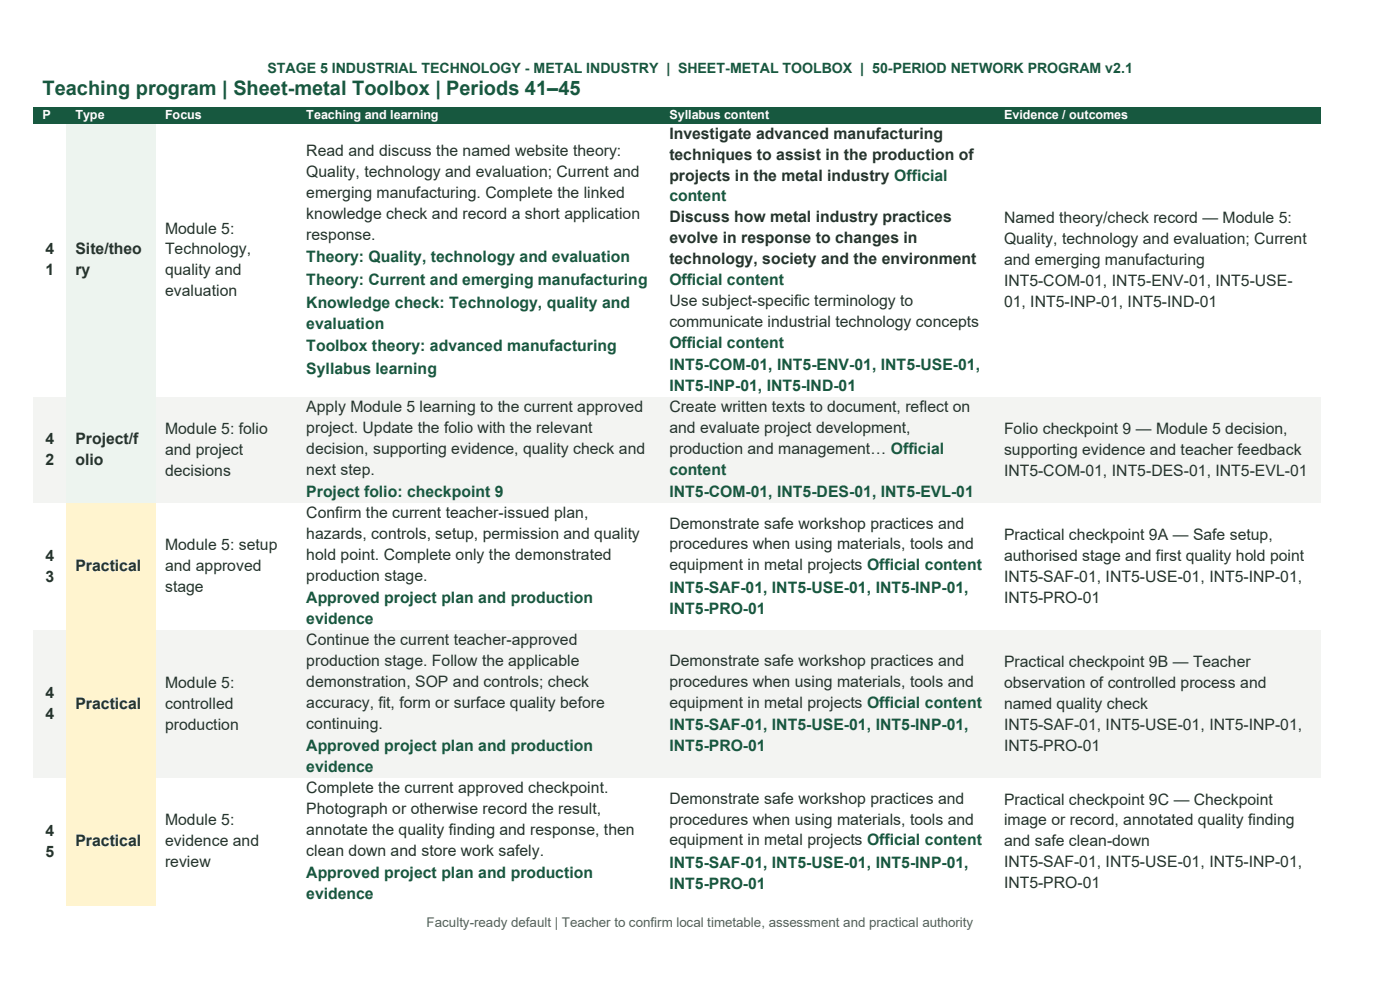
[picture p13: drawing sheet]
<svg xmlns="http://www.w3.org/2000/svg" width="297mm" height="210mm" viewBox="0 0 297 210" stroke-linecap="round" stroke-linejoin="round" font-family="sans-serif">
<defs><g id="words">
<text font-size="4.2" fill="#17583f" x="9" y="20.1">Teaching program | Sheet-metal Toolbox | Periods 41–45</text>
<g font-size="3.3" fill="#25342d">
<text x="142" y="29.4">Investigate advanced manufacturing</text>
<text x="65" y="33.2">Read and discuss the named website theory:</text>
<text x="142" y="33.9">techniques to assist in the production of</text>
<text x="65" y="37.6">Quality, technology and evaluation; Current and</text>
<text x="142" y="38.3">projects in the metal industry Official</text>
<text x="65" y="42">emerging manufacturing. Complete the linked</text>
<text x="65" y="46.4">knowledge check and record a short application</text>
<text x="142" y="47.2">Discuss how metal industry practices</text>
<text x="213" y="47.3">Named theory/check record — Module 5:</text>
<text x="9.7" y="54">4</text>
<text x="16" y="54">Site/theo</text>
<text x="35" y="49.6">Module 5:</text>
<text x="35" y="54">Technology,</text>
<text x="65" y="50.9">response.</text>
<text x="142" y="51.6">evolve in response to changes in</text>
<text x="213" y="51.8">Quality, technology and evaluation; Current</text>
<text x="9.7" y="58.4">1</text>
<text x="16" y="58.4">ry</text>
<text x="35" y="58.4">quality and</text>
<text x="142" y="56">technology, society and the environment</text>
<text x="213" y="56.2">and emerging manufacturing</text>
<text x="35" y="62.9">evaluation</text>
<text x="142" y="64.9">Use subject-specific terminology to</text>
<text x="213" y="60.6">INT5-COM-01, INT5-ENV-01, INT5-USE-</text>
<text x="213" y="65.1">01, INT5-INP-01, INT5-IND-01</text>
<text x="142" y="69.4">communicate industrial technology concepts</text>
<text x="65" y="87.4">Apply Module 5 learning to the current approved</text>
<text x="142" y="87.4">Create written texts to document, reflect on</text>
<text x="9.7" y="94.3">4</text>
<text x="16" y="94.3">Project/f</text>
<text x="35" y="92">Module 5: folio</text>
<text x="65" y="91.8">project. Update the folio with the relevant</text>
<text x="142" y="91.8">and evaluate project development,</text>
<text x="213" y="92">Folio checkpoint 9 — Module 5 decision,</text>
<text x="9.7" y="98.7">2</text>
<text x="16" y="98.7">olio</text>
<text x="35" y="96.5">and project</text>
<text x="35" y="100.9">decisions</text>
<text x="65" y="96.3">decision, supporting evidence, quality check and</text>
<text x="65" y="100.7">next step.</text>
<text x="142" y="96.3">production and management… Official</text>
<text x="213" y="96.5">supporting evidence and teacher feedback</text>
<text x="213" y="100.9">INT5-COM-01, INT5-DES-01, INT5-EVL-01</text>
<text x="65" y="109.9">Confirm the current teacher-issued plan,</text>
<text x="142" y="112.2">Demonstrate safe workshop practices and</text>
<text x="9.7" y="119">4</text>
<text x="35" y="116.8">Module 5: setup</text>
<text x="65" y="114.4">hazards, controls, setup, permission and quality</text>
<text x="65" y="118.8">hold point. Complete only the demonstrated</text>
<text x="142" y="116.6">procedures when using materials, tools and</text>
<text x="213" y="114.5">Practical checkpoint 9A — Safe setup,</text>
<text x="213" y="119">authorised stage and first quality hold point</text>
<text x="9.7" y="123.4">3</text>
<text x="16" y="121.2">Practical</text>
<text x="35" y="121.2">and approved</text>
<text x="35" y="125.6">stage</text>
<text x="65" y="123.2">production stage.</text>
<text x="142" y="121">equipment in metal projects Official content</text>
<text x="213" y="123.4">INT5-SAF-01, INT5-USE-01, INT5-INP-01,</text>
<text x="213" y="127.8">INT5-PRO-01</text>
<text x="65" y="136.9">Continue the current teacher-approved</text>
<text x="65" y="141.3">production stage. Follow the applicable</text>
<text x="142" y="141.3">Demonstrate safe workshop practices and</text>
<text x="213" y="141.5">Practical checkpoint 9B — Teacher</text>
<text x="9.7" y="148.1">4</text>
<text x="35" y="145.9">Module 5:</text>
<text x="65" y="145.7">demonstration, SOP and controls; check</text>
<text x="142" y="145.7">procedures when using materials, tools and</text>
<text x="213" y="145.9">observation of controlled process and</text>
<text x="9.7" y="152.6">4</text>
<text x="16" y="150.4">Practical</text>
<text x="35" y="150.4">controlled</text>
<text x="35" y="154.8">production</text>
<text x="65" y="150.2">accuracy, fit, form or surface quality before</text>
<text x="65" y="154.6">continuing.</text>
<text x="142" y="150.2">equipment in metal projects Official content</text>
<text x="213" y="150.4">named quality check</text>
<text x="213" y="154.8">INT5-SAF-01, INT5-USE-01, INT5-INP-01,</text>
<text x="213" y="159.3">INT5-PRO-01</text>
<text x="65" y="168.3">Complete the current approved checkpoint.</text>
<text x="65" y="172.7">Photograph or otherwise record the result,</text>
<text x="142" y="170.5">Demonstrate safe workshop practices and</text>
<text x="213" y="170.7">Practical checkpoint 9C — Checkpoint</text>
<text x="9.7" y="177.3">4</text>
<text x="16" y="179.5">Practical</text>
<text x="35" y="175.1">Module 5:</text>
<text x="35" y="179.5">evidence and</text>
<text x="65" y="177.1">annotate the quality finding and response, then</text>
<text x="142" y="174.9">procedures when using materials, tools and</text>
<text x="142" y="179.4">equipment in metal projects Official content</text>
<text x="213" y="175.1">image or record, annotated quality finding</text>
<text x="213" y="179.5">and safe clean-down</text>
<text x="9.7" y="181.7">5</text>
<text x="35" y="184">review</text>
<text x="65" y="181.6">clean down and store work safely.</text>
<text x="213" y="184">INT5-SAF-01, INT5-USE-01, INT5-INP-01,</text>
<text x="213" y="188.4">INT5-PRO-01</text>
</g>
<g font-size="3.3" fill="#17583f">
<text x="142" y="42.7">content</text>
<text x="65" y="55.7">Theory: Quality, technology and evaluation</text>
<text x="65" y="60.5">Theory: Current and emerging manufacturing</text>
<text x="65" y="65.2">Knowledge check: Technology, quality and</text>
<text x="142" y="60.5">Official content</text>
<text x="65" y="69.7">evaluation</text>
<text x="65" y="74.5">Toolbox theory: advanced manufacturing</text>
<text x="142" y="73.8">Official content</text>
<text x="65" y="79.3">Syllabus learning</text>
<text x="142" y="78.5">INT5-COM-01, INT5-ENV-01, INT5-USE-01,</text>
<text x="142" y="83">INT5-INP-01, INT5-IND-01</text>
<text x="142" y="100.7">content</text>
<text x="65" y="105.5">Project folio: checkpoint 9</text>
<text x="142" y="105.5">INT5-COM-01, INT5-DES-01, INT5-EVL-01</text>
<text x="142" y="125.8">INT5-SAF-01, INT5-USE-01, INT5-INP-01,</text>
<text x="65" y="128">Approved project plan and production</text>
<text x="142" y="130.2">INT5-PRO-01</text>
<text x="65" y="132.4">evidence</text>
<text x="142" y="155">INT5-SAF-01, INT5-USE-01, INT5-INP-01,</text>
<text x="65" y="159.4">Approved project plan and production</text>
<text x="142" y="159.4">INT5-PRO-01</text>
<text x="65" y="163.8">evidence</text>
<text x="142" y="184.1">INT5-SAF-01, INT5-USE-01, INT5-INP-01,</text>
<text x="65" y="186.3">Approved project plan and production</text>
<text x="65" y="190.8">evidence</text>
<text x="142" y="188.5">INT5-PRO-01</text>
</g>
<text font-size="3" fill="#17583f" x="56.7" y="15.5">STAGE 5 INDUSTRIAL TECHNOLOGY - METAL INDUSTRY | SHEET-METAL TOOLBOX | 50-PERIOD NETWORK PROGRAM v2.1</text>
<text font-size="2.8" fill="#51645b" x="90.5" y="196.8">Faculty-ready default | Teacher to confirm local timetable, assessment and practical authority</text>
<g font-size="2.7" fill="#fff">
<text x="9" y="25.3">P</text>
<text x="16" y="25.3">Type</text>
<text x="35" y="25.3">Focus</text>
<text x="65" y="25.3">Teaching and learning</text>
<text x="142" y="25.3">Syllabus content</text>
<text x="213" y="25.3">Evidence / outcomes</text>
</g>
</g></defs>
<g fill="#17583f">
<path d="M7.1 22.8h7v3.5h-7z" fill-rule="evenodd"/>
<path d="M9 22.8h3.2v3.5h-3.2z" fill-rule="evenodd"/>
<path d="M14.1 22.8h19v3.5h-19z" fill-rule="evenodd"/>
<path d="M16 22.8h15.2v3.5h-15.2z" fill-rule="evenodd"/>
<path d="M33.1 22.8h30v3.5h-30z" fill-rule="evenodd"/>
<path d="M35 22.8h26.2v3.5h-26.2z" fill-rule="evenodd"/>
<path d="M63.1 22.8h77v3.5h-77z" fill-rule="evenodd"/>
<path d="M65 22.8h73.2v3.5h-73.2z" fill-rule="evenodd"/>
<path d="M140.1 22.8h71v3.5h-71z" fill-rule="evenodd"/>
<path d="M142 22.8h67.2v3.5h-67.2z" fill-rule="evenodd"/>
<path d="M211.1 22.8h69v3.5h-69z" fill-rule="evenodd"/>
<path d="M213 22.8h65.2v3.5h-65.2z" fill-rule="evenodd"/>
</g>
<g fill="#fff">
<path d="M7.1 26.3h7v58h-7z" fill-rule="evenodd"/>
<path d="M9 50.8h3.2v4.5h-3.2z" fill-rule="evenodd"/>
<path d="M9 55.3h3.2v4.4h-3.2z" fill-rule="evenodd"/>
</g>
<g fill="#edf4ef">
<path d="M14.1 26.3h19v58h-19z" fill-rule="evenodd"/>
<path d="M16 50.8h15.2v4.5h-15.2z" fill-rule="evenodd"/>
<path d="M16 55.3h15.2v4.4h-15.2z" fill-rule="evenodd"/>
</g>
<g fill="#fff">
<path d="M33.1 26.3h30v58h-30z" fill-rule="evenodd"/>
<path d="M35 46.4h26.2v4.4h-26.2z" fill-rule="evenodd"/>
<path d="M35 50.8h26.2v4.5h-26.2z" fill-rule="evenodd"/>
<path d="M35 55.3h26.2v4.4h-26.2z" fill-rule="evenodd"/>
<path d="M35 59.7h26.2v4.4h-26.2z" fill-rule="evenodd"/>
<path d="M63.1 26.3h77v58h-77z" fill-rule="evenodd"/>
<path d="M65 30h73.2v4.5h-73.2z" fill-rule="evenodd"/>
<path d="M65 34.5h73.2v4.4h-73.2z" fill-rule="evenodd"/>
<path d="M65 38.9h73.2v4.4h-73.2z" fill-rule="evenodd"/>
<path d="M65 43.3h73.2v4.5h-73.2z" fill-rule="evenodd"/>
<path d="M65 47.8h73.2v4.4h-73.2z" fill-rule="evenodd"/>
<path d="M65 52.2h73.2v4.8h-73.2z" fill-rule="evenodd"/>
<path d="M65 57h73.2v4.8h-73.2z" fill-rule="evenodd"/>
<path d="M65 61.8h73.2v4.8h-73.2z" fill-rule="evenodd"/>
<path d="M65 66.6h73.2v4.4h-73.2z" fill-rule="evenodd"/>
<path d="M65 71h73.2v4.8h-73.2z" fill-rule="evenodd"/>
<path d="M65 75.8h73.2v4.8h-73.2z" fill-rule="evenodd"/>
<path d="M140.1 26.3h71v58h-71z" fill-rule="evenodd"/>
<path d="M142 26.3h67.2v4.4h-67.2z" fill-rule="evenodd"/>
<path d="M142 30.7h67.2v4.5h-67.2z" fill-rule="evenodd"/>
<path d="M142 35.2h67.2v4.4h-67.2z" fill-rule="evenodd"/>
<path d="M142 39.6h67.2v4.4h-67.2z" fill-rule="evenodd"/>
<path d="M142 44h67.2v4.5h-67.2z" fill-rule="evenodd"/>
<path d="M142 48.5h67.2v4.4h-67.2z" fill-rule="evenodd"/>
<path d="M142 52.9h67.2v4.4h-67.2z" fill-rule="evenodd"/>
<path d="M142 57.3h67.2v4.5h-67.2z" fill-rule="evenodd"/>
<path d="M142 61.8h67.2v4.4h-67.2z" fill-rule="evenodd"/>
<path d="M142 66.2h67.2v4.4h-67.2z" fill-rule="evenodd"/>
<path d="M142 70.6h67.2v4.5h-67.2z" fill-rule="evenodd"/>
<path d="M142 75.1h67.2v4.8h-67.2z" fill-rule="evenodd"/>
<path d="M142 79.9h67.2v4.4h-67.2z" fill-rule="evenodd"/>
<path d="M211.1 26.3h69v58h-69z" fill-rule="evenodd"/>
<path d="M213 44.2h65.2v4.4h-65.2z" fill-rule="evenodd"/>
<path d="M213 48.6h65.2v4.5h-65.2z" fill-rule="evenodd"/>
<path d="M213 53.1h65.2v4.4h-65.2z" fill-rule="evenodd"/>
<path d="M213 57.5h65.2v4.4h-65.2z" fill-rule="evenodd"/>
<path d="M213 61.9h65.2v4.5h-65.2z" fill-rule="evenodd"/>
</g>
<g fill="#f3f4f2">
<path d="M7.1 84.3h7v22.5h-7z" fill-rule="evenodd"/>
<path d="M9 91.1h3.2v4.5h-3.2z" fill-rule="evenodd"/>
<path d="M9 95.6h3.2v4.4h-3.2z" fill-rule="evenodd"/>
</g>
<g fill="#edf4ef">
<path d="M14.1 84.3h19v22.5h-19z" fill-rule="evenodd"/>
<path d="M16 91.1h15.2v4.5h-15.2z" fill-rule="evenodd"/>
<path d="M16 95.6h15.2v4.4h-15.2z" fill-rule="evenodd"/>
</g>
<g fill="#f3f4f2">
<path d="M33.1 84.3h30v22.5h-30z" fill-rule="evenodd"/>
<path d="M35 88.9h26.2v4.4h-26.2z" fill-rule="evenodd"/>
<path d="M35 93.3h26.2v4.5h-26.2z" fill-rule="evenodd"/>
<path d="M35 97.8h26.2v4.4h-26.2z" fill-rule="evenodd"/>
<path d="M63.1 84.3h77v22.5h-77z" fill-rule="evenodd"/>
<path d="M65 84.3h73.2v4.4h-73.2z" fill-rule="evenodd"/>
<path d="M65 88.7h73.2v4.5h-73.2z" fill-rule="evenodd"/>
<path d="M65 93.2h73.2v4.4h-73.2z" fill-rule="evenodd"/>
<path d="M65 97.6h73.2v4.4h-73.2z" fill-rule="evenodd"/>
<path d="M65 102h73.2v4.8h-73.2z" fill-rule="evenodd"/>
<path d="M140.1 84.3h71v22.5h-71z" fill-rule="evenodd"/>
<path d="M142 84.3h67.2v4.4h-67.2z" fill-rule="evenodd"/>
<path d="M142 88.7h67.2v4.5h-67.2z" fill-rule="evenodd"/>
<path d="M142 93.2h67.2v4.4h-67.2z" fill-rule="evenodd"/>
<path d="M142 97.6h67.2v4.4h-67.2z" fill-rule="evenodd"/>
<path d="M142 102h67.2v4.8h-67.2z" fill-rule="evenodd"/>
<path d="M211.1 84.3h69v22.5h-69z" fill-rule="evenodd"/>
<path d="M213 88.9h65.2v4.4h-65.2z" fill-rule="evenodd"/>
<path d="M213 93.3h65.2v4.5h-65.2z" fill-rule="evenodd"/>
<path d="M213 97.8h65.2v4.4h-65.2z" fill-rule="evenodd"/>
</g>
<g fill="#fff">
<path d="M7.1 106.8h7v27h-7z" fill-rule="evenodd"/>
<path d="M9 115.8h3.2v4.5h-3.2z" fill-rule="evenodd"/>
<path d="M9 120.3h3.2v4.4h-3.2z" fill-rule="evenodd"/>
</g>
<g fill="#fff4cf">
<path d="M14.1 106.8h19v27h-19z" fill-rule="evenodd"/>
<path d="M16 118.1h15.2v4.4h-15.2z" fill-rule="evenodd"/>
</g>
<g fill="#fff">
<path d="M33.1 106.8h30v27h-30z" fill-rule="evenodd"/>
<path d="M35 113.6h26.2v4.5h-26.2z" fill-rule="evenodd"/>
<path d="M35 118.1h26.2v4.4h-26.2z" fill-rule="evenodd"/>
<path d="M35 122.5h26.2v4.4h-26.2z" fill-rule="evenodd"/>
<path d="M63.1 106.8h77v27h-77z" fill-rule="evenodd"/>
<path d="M65 106.8h73.2v4.4h-73.2z" fill-rule="evenodd"/>
<path d="M65 111.2h73.2v4.5h-73.2z" fill-rule="evenodd"/>
<path d="M65 115.7h73.2v4.4h-73.2z" fill-rule="evenodd"/>
<path d="M65 120.1h73.2v4.4h-73.2z" fill-rule="evenodd"/>
<path d="M65 124.5h73.2v4.8h-73.2z" fill-rule="evenodd"/>
<path d="M65 129.3h73.2v4.5h-73.2z" fill-rule="evenodd"/>
<path d="M140.1 106.8h71v27h-71z" fill-rule="evenodd"/>
<path d="M142 109h67.2v4.4h-67.2z" fill-rule="evenodd"/>
<path d="M142 113.4h67.2v4.5h-67.2z" fill-rule="evenodd"/>
<path d="M142 117.9h67.2v4.4h-67.2z" fill-rule="evenodd"/>
<path d="M142 122.3h67.2v4.8h-67.2z" fill-rule="evenodd"/>
<path d="M142 127.1h67.2v4.5h-67.2z" fill-rule="evenodd"/>
<path d="M211.1 106.8h69v27h-69z" fill-rule="evenodd"/>
<path d="M213 111.4h65.2v4.4h-65.2z" fill-rule="evenodd"/>
<path d="M213 115.8h65.2v4.5h-65.2z" fill-rule="evenodd"/>
<path d="M213 120.3h65.2v4.4h-65.2z" fill-rule="evenodd"/>
<path d="M213 124.7h65.2v4.4h-65.2z" fill-rule="evenodd"/>
</g>
<g fill="#f3f4f2">
<path d="M7.1 133.8h7v31.3h-7z" fill-rule="evenodd"/>
<path d="M9 145h3.2v4.4h-3.2z" fill-rule="evenodd"/>
<path d="M9 149.4h3.2v4.5h-3.2z" fill-rule="evenodd"/>
</g>
<g fill="#fff4cf">
<path d="M14.1 133.8h19v31.3h-19z" fill-rule="evenodd"/>
<path d="M16 147.2h15.2v4.5h-15.2z" fill-rule="evenodd"/>
</g>
<g fill="#f3f4f2">
<path d="M33.1 133.8h30v31.3h-30z" fill-rule="evenodd"/>
<path d="M35 142.8h26.2v4.4h-26.2z" fill-rule="evenodd"/>
<path d="M35 147.2h26.2v4.5h-26.2z" fill-rule="evenodd"/>
<path d="M35 151.7h26.2v4.4h-26.2z" fill-rule="evenodd"/>
<path d="M63.1 133.8h77v31.3h-77z" fill-rule="evenodd"/>
<path d="M65 133.8h73.2v4.4h-73.2z" fill-rule="evenodd"/>
<path d="M65 138.2h73.2v4.4h-73.2z" fill-rule="evenodd"/>
<path d="M65 142.6h73.2v4.4h-73.2z" fill-rule="evenodd"/>
<path d="M65 147h73.2v4.5h-73.2z" fill-rule="evenodd"/>
<path d="M65 151.5h73.2v4.4h-73.2z" fill-rule="evenodd"/>
<path d="M65 155.9h73.2v4.8h-73.2z" fill-rule="evenodd"/>
<path d="M65 160.7h73.2v4.4h-73.2z" fill-rule="evenodd"/>
<path d="M140.1 133.8h71v31.3h-71z" fill-rule="evenodd"/>
<path d="M142 138.2h67.2v4.4h-67.2z" fill-rule="evenodd"/>
<path d="M142 142.6h67.2v4.4h-67.2z" fill-rule="evenodd"/>
<path d="M142 147h67.2v4.5h-67.2z" fill-rule="evenodd"/>
<path d="M142 151.5h67.2v4.8h-67.2z" fill-rule="evenodd"/>
<path d="M142 156.3h67.2v4.4h-67.2z" fill-rule="evenodd"/>
<path d="M211.1 133.8h69v31.3h-69z" fill-rule="evenodd"/>
<path d="M213 138.4h65.2v4.4h-65.2z" fill-rule="evenodd"/>
<path d="M213 142.8h65.2v4.4h-65.2z" fill-rule="evenodd"/>
<path d="M213 147.2h65.2v4.5h-65.2z" fill-rule="evenodd"/>
<path d="M213 151.7h65.2v4.4h-65.2z" fill-rule="evenodd"/>
<path d="M213 156.1h65.2v4.4h-65.2z" fill-rule="evenodd"/>
</g>
<g fill="#fff">
<path d="M7.1 165.1h7v27h-7z" fill-rule="evenodd"/>
<path d="M9 174.2h3.2v4.4h-3.2z" fill-rule="evenodd"/>
<path d="M9 178.6h3.2v4.4h-3.2z" fill-rule="evenodd"/>
</g>
<g fill="#fff4cf">
<path d="M14.1 165.1h19v27h-19z" fill-rule="evenodd"/>
<path d="M16 176.4h15.2v4.4h-15.2z" fill-rule="evenodd"/>
</g>
<g fill="#fff">
<path d="M33.1 165.1h30v27h-30z" fill-rule="evenodd"/>
<path d="M35 171.9h26.2v4.5h-26.2z" fill-rule="evenodd"/>
<path d="M35 176.4h26.2v4.4h-26.2z" fill-rule="evenodd"/>
<path d="M35 180.8h26.2v4.4h-26.2z" fill-rule="evenodd"/>
<path d="M63.1 165.1h77v27h-77z" fill-rule="evenodd"/>
<path d="M65 165.1h73.2v4.5h-73.2z" fill-rule="evenodd"/>
<path d="M65 169.6h73.2v4.4h-73.2z" fill-rule="evenodd"/>
<path d="M65 174h73.2v4.4h-73.2z" fill-rule="evenodd"/>
<path d="M65 178.4h73.2v4.5h-73.2z" fill-rule="evenodd"/>
<path d="M65 182.9h73.2v4.8h-73.2z" fill-rule="evenodd"/>
<path d="M65 187.7h73.2v4.4h-73.2z" fill-rule="evenodd"/>
<path d="M140.1 165.1h71v27h-71z" fill-rule="evenodd"/>
<path d="M142 167.3h67.2v4.5h-67.2z" fill-rule="evenodd"/>
<path d="M142 171.8h67.2v4.4h-67.2z" fill-rule="evenodd"/>
<path d="M142 176.2h67.2v4.4h-67.2z" fill-rule="evenodd"/>
<path d="M142 180.6h67.2v4.8h-67.2z" fill-rule="evenodd"/>
<path d="M142 185.4h67.2v4.5h-67.2z" fill-rule="evenodd"/>
<path d="M211.1 165.1h69v27h-69z" fill-rule="evenodd"/>
<path d="M213 167.5h65.2v4.5h-65.2z" fill-rule="evenodd"/>
<path d="M213 171.9h65.2v4.5h-65.2z" fill-rule="evenodd"/>
<path d="M213 176.4h65.2v4.4h-65.2z" fill-rule="evenodd"/>
<path d="M213 180.8h65.2v4.4h-65.2z" fill-rule="evenodd"/>
<path d="M213 185.2h65.2v4.5h-65.2z" fill-rule="evenodd"/>
</g>
<use href="#words"/>
</svg>
